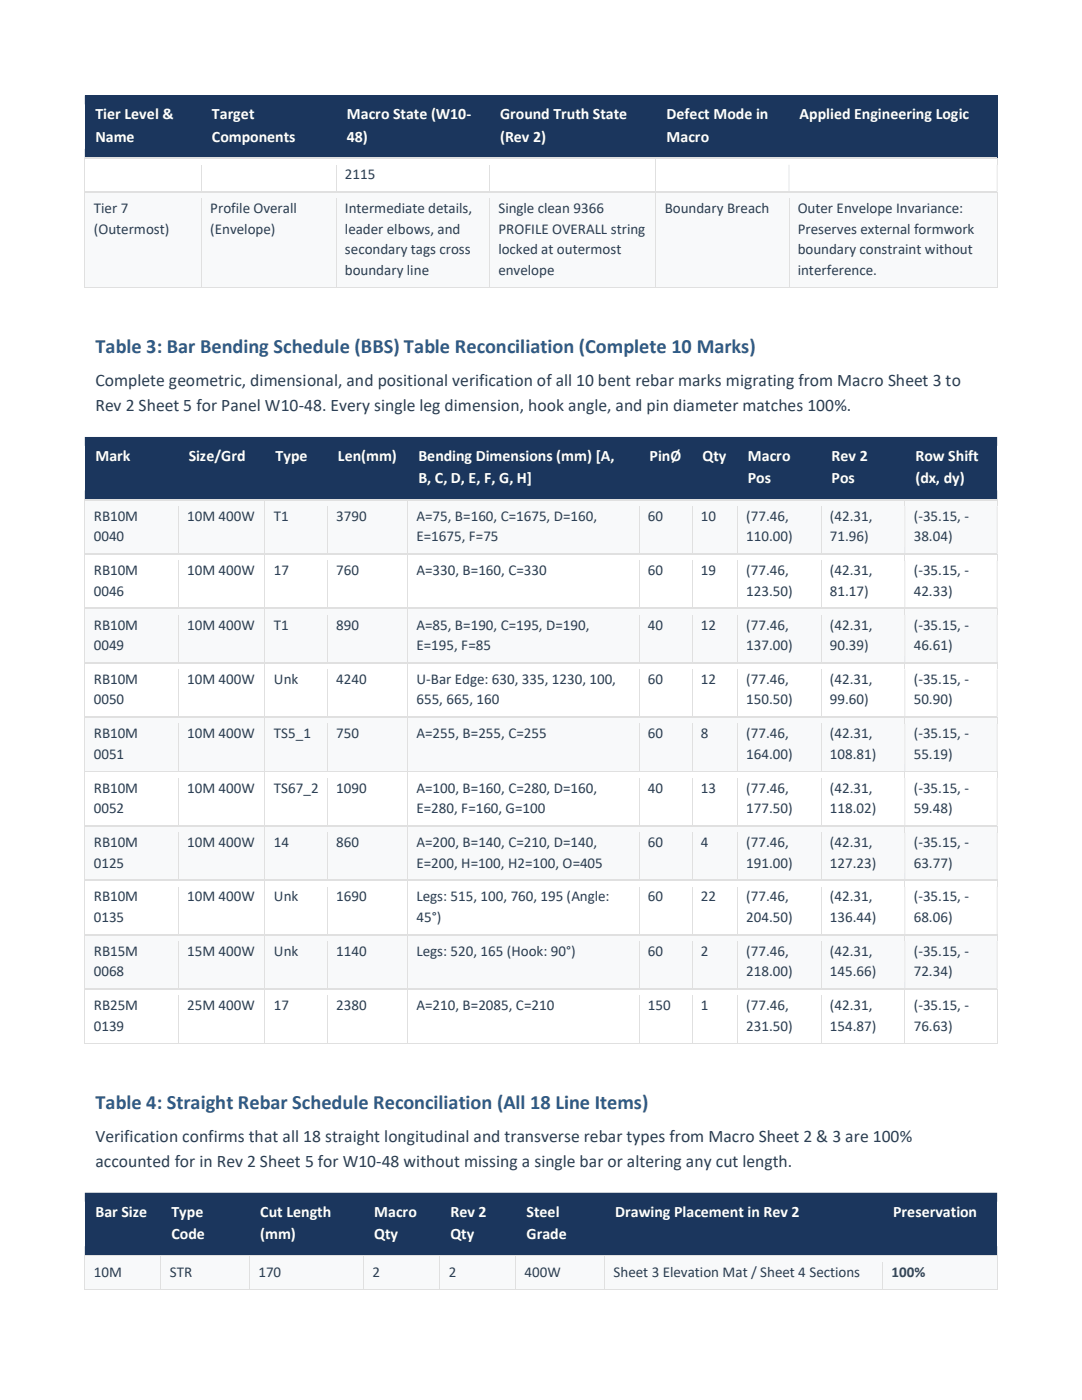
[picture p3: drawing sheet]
<svg xmlns="http://www.w3.org/2000/svg" width="216mm" height="279mm" viewBox="0 0 216 279" stroke-linecap="round" stroke-linejoin="round" font-family="sans-serif">
<defs><g id="words">
<g font-size="4.1" fill="#2e5b88">
<text x="19" y="70.5">Table 3: Bar Bending Schedule (BBS) Table Reconciliation (Complete 10 Marks)</text>
<text x="19" y="221.4">Table 4: Straight Rebar Schedule Reconciliation (All 18 Line Items)</text>
</g>
<g font-size="3.5" fill="#2c3e50">
<text x="19" y="77.1">Complete geometric, dimensional, and positional verification of all 10 bent rebar marks migrating from Macro Sheet 3 to</text>
<text x="19" y="82">Rev 2 Sheet 5 for Panel W10-48. Every single leg dimension, hook angle, and pin diameter matches 100%.</text>
<text x="19" y="228">Verification confirms that all 18 straight longitudinal and transverse rebar types from Macro Sheet 2 &amp; 3 are 100%</text>
<text x="19" y="232.9">accounted for in Rev 2 Sheet 5 for W10-48 without missing a single bar or altering any cut length.</text>
</g>
<g font-size="3.2" fill="#fff">
<text x="19" y="23.8">Tier Level &amp;</text>
<text x="42.3" y="23.8">Target</text>
<text x="69.2" y="23.8">Macro State (W10-</text>
<text x="99.8" y="23.8">Ground Truth State</text>
<text x="133" y="23.8">Defect Mode in</text>
<text x="159.6" y="23.8">Applied Engineering Logic</text>
<text x="19" y="28.3">Name</text>
<text x="42.3" y="28.3">Components</text>
<text x="69.2" y="28.3">48)</text>
<text x="99.8" y="28.3">(Rev 2)</text>
<text x="133" y="28.3">Macro</text>
<text x="19" y="91.9">Mark</text>
<text x="37.7" y="91.9">Size/Grd</text>
<text x="55" y="91.9">Type</text>
<text x="67.4" y="91.9">Len(mm)</text>
<text x="83.5" y="91.9">Bending Dimensions (mm) [A,</text>
<text x="129.6" y="91.9">PinØ</text>
<text x="140.2" y="91.9">Qty</text>
<text x="149.2" y="91.9">Macro</text>
<text x="165.9" y="91.9">Rev 2</text>
<text x="182.7" y="91.9">Row Shift</text>
<text x="83.5" y="96.4">B, C, D, E, F, G, H]</text>
<text x="149.2" y="96.4">Pos</text>
<text x="165.9" y="96.4">Pos</text>
<text x="182.7" y="96.4">(dx, dy)</text>
<text x="19" y="242.8">Bar Size</text>
<text x="34.2" y="242.8">Type</text>
<text x="51.9" y="242.8">Cut Length</text>
<text x="74.7" y="242.8">Macro</text>
<text x="89.9" y="242.8">Rev 2</text>
<text x="105.1" y="242.8">Steel</text>
<text x="122.8" y="242.8">Drawing Placement in Rev 2</text>
<text x="178.2" y="242.8">Preservation</text>
<text x="34.2" y="247.3">Code</text>
<text x="51.9" y="247.3">(mm)</text>
<text x="74.7" y="247.3">Qty</text>
<text x="89.9" y="247.3">Qty</text>
<text x="105.1" y="247.3">Grade</text>
</g>
<g font-size="3" fill="#2c3e50">
<text x="68.8" y="35.8">2115</text>
<text x="18.7" y="42.5">Tier 7</text>
<text x="18.7" y="46.7">(Outermost)</text>
<text x="42" y="42.5">Profile Overall</text>
<text x="42" y="46.7">(Envelope)</text>
<text x="68.8" y="42.5">Intermediate details,</text>
<text x="68.8" y="46.7">leader elbows, and</text>
<text x="99.4" y="42.5">Single clean 9366</text>
<text x="99.4" y="46.7">PROFILE OVERALL string</text>
<text x="132.6" y="42.5">Boundary Breach</text>
<text x="159.2" y="42.5">Outer Envelope Invariance:</text>
<text x="159.2" y="46.7">Preserves external formwork</text>
<text x="68.8" y="50.7">secondary tags cross</text>
<text x="99.4" y="50.7">locked at outermost</text>
<text x="159.2" y="50.7">boundary constraint without</text>
<text x="68.8" y="54.8">boundary line</text>
<text x="99.4" y="54.8">envelope</text>
<text x="159.2" y="54.8">interference.</text>
<text x="18.7" y="103.9">RB10M</text>
<text x="37.3" y="103.9">10M 400W</text>
<text x="54.7" y="103.9">T1</text>
<text x="67.1" y="103.9">3790</text>
<text x="83.1" y="103.9">A=75, B=160, C=1675, D=160,</text>
<text x="129.3" y="103.9">60</text>
<text x="139.9" y="103.9">10</text>
<text x="148.9" y="103.9">(77.46,</text>
<text x="165.6" y="103.9">(42.31,</text>
<text x="182.3" y="103.9">(-35.15, -</text>
<text x="18.7" y="108">0040</text>
<text x="83.1" y="108">E=1675, F=75</text>
<text x="148.9" y="108">110.00)</text>
<text x="165.6" y="108">71.96)</text>
<text x="182.3" y="108">38.04)</text>
<text x="18.7" y="114.8">RB10M</text>
<text x="18.7" y="118.9">0046</text>
<text x="37.3" y="114.8">10M 400W</text>
<text x="54.7" y="114.8">17</text>
<text x="67.1" y="114.8">760</text>
<text x="83.1" y="114.8">A=330, B=160, C=330</text>
<text x="129.3" y="114.8">60</text>
<text x="139.9" y="114.8">19</text>
<text x="148.9" y="114.8">(77.46,</text>
<text x="148.9" y="118.9">123.50)</text>
<text x="165.6" y="114.8">(42.31,</text>
<text x="165.6" y="118.9">81.17)</text>
<text x="182.3" y="114.8">(-35.15, -</text>
<text x="182.3" y="118.9">42.33)</text>
<text x="18.7" y="125.6">RB10M</text>
<text x="37.3" y="125.6">10M 400W</text>
<text x="54.7" y="125.6">T1</text>
<text x="67.1" y="125.6">890</text>
<text x="83.1" y="125.6">A=85, B=190, C=195, D=190,</text>
<text x="129.3" y="125.6">40</text>
<text x="139.9" y="125.6">12</text>
<text x="148.9" y="125.6">(77.46,</text>
<text x="165.6" y="125.6">(42.31,</text>
<text x="182.3" y="125.6">(-35.15, -</text>
<text x="18.7" y="129.8">0049</text>
<text x="83.1" y="129.8">E=195, F=85</text>
<text x="148.9" y="129.8">137.00)</text>
<text x="165.6" y="129.8">90.39)</text>
<text x="182.3" y="129.8">46.61)</text>
<text x="18.7" y="136.5">RB10M</text>
<text x="37.3" y="136.5">10M 400W</text>
<text x="54.7" y="136.5">Unk</text>
<text x="67.1" y="136.5">4240</text>
<text x="83.1" y="136.5">U-Bar Edge: 630, 335, 1230, 100,</text>
<text x="129.3" y="136.5">60</text>
<text x="139.9" y="136.5">12</text>
<text x="148.9" y="136.5">(77.46,</text>
<text x="165.6" y="136.5">(42.31,</text>
<text x="182.3" y="136.5">(-35.15, -</text>
<text x="18.7" y="140.6">0050</text>
<text x="83.1" y="140.6">655, 665, 160</text>
<text x="148.9" y="140.6">150.50)</text>
<text x="165.6" y="140.6">99.60)</text>
<text x="182.3" y="140.6">50.90)</text>
<text x="18.7" y="147.3">RB10M</text>
<text x="37.3" y="147.3">10M 400W</text>
<text x="54.7" y="147.3">TS5_1</text>
<text x="67.1" y="147.3">750</text>
<text x="83.1" y="147.3">A=255, B=255, C=255</text>
<text x="129.3" y="147.3">60</text>
<text x="139.9" y="147.3">8</text>
<text x="148.9" y="147.3">(77.46,</text>
<text x="165.6" y="147.3">(42.31,</text>
<text x="182.3" y="147.3">(-35.15, -</text>
<text x="18.7" y="151.4">0051</text>
<text x="148.9" y="151.4">164.00)</text>
<text x="165.6" y="151.4">108.81)</text>
<text x="182.3" y="151.4">55.19)</text>
<text x="18.7" y="158.2">RB10M</text>
<text x="37.3" y="158.2">10M 400W</text>
<text x="54.7" y="158.2">TS67_2</text>
<text x="67.1" y="158.2">1090</text>
<text x="83.1" y="158.2">A=100, B=160, C=280, D=160,</text>
<text x="129.3" y="158.2">40</text>
<text x="139.9" y="158.2">13</text>
<text x="148.9" y="158.2">(77.46,</text>
<text x="165.6" y="158.2">(42.31,</text>
<text x="182.3" y="158.2">(-35.15, -</text>
<text x="18.7" y="162.3">0052</text>
<text x="83.1" y="162.3">E=280, F=160, G=100</text>
<text x="148.9" y="162.3">177.50)</text>
<text x="165.6" y="162.3">118.02)</text>
<text x="182.3" y="162.3">59.48)</text>
<text x="18.7" y="169">RB10M</text>
<text x="18.7" y="173.1">0125</text>
<text x="37.3" y="169">10M 400W</text>
<text x="54.7" y="169">14</text>
<text x="67.1" y="169">860</text>
<text x="83.1" y="169">A=200, B=140, C=210, D=140,</text>
<text x="83.1" y="173.1">E=200, H=100, H2=100, O=405</text>
<text x="129.3" y="169">60</text>
<text x="139.9" y="169">4</text>
<text x="148.9" y="169">(77.46,</text>
<text x="148.9" y="173.1">191.00)</text>
<text x="165.6" y="169">(42.31,</text>
<text x="165.6" y="173.1">127.23)</text>
<text x="182.3" y="169">(-35.15, -</text>
<text x="182.3" y="173.1">63.77)</text>
<text x="18.7" y="179.9">RB10M</text>
<text x="37.3" y="179.9">10M 400W</text>
<text x="54.7" y="179.9">Unk</text>
<text x="67.1" y="179.9">1690</text>
<text x="83.1" y="179.9">Legs: 515, 100, 760, 195 (Angle:</text>
<text x="129.3" y="179.9">60</text>
<text x="139.9" y="179.9">22</text>
<text x="148.9" y="179.9">(77.46,</text>
<text x="165.6" y="179.9">(42.31,</text>
<text x="182.3" y="179.9">(-35.15, -</text>
<text x="18.7" y="184">0135</text>
<text x="83.1" y="184">45°)</text>
<text x="148.9" y="184">204.50)</text>
<text x="165.6" y="184">136.44)</text>
<text x="182.3" y="184">68.06)</text>
<text x="18.7" y="190.8">RB15M</text>
<text x="37.3" y="190.8">15M 400W</text>
<text x="54.7" y="190.8">Unk</text>
<text x="67.1" y="190.8">1140</text>
<text x="83.1" y="190.8">Legs: 520, 165 (Hook: 90°)</text>
<text x="129.3" y="190.8">60</text>
<text x="139.9" y="190.8">2</text>
<text x="148.9" y="190.8">(77.46,</text>
<text x="165.6" y="190.8">(42.31,</text>
<text x="182.3" y="190.8">(-35.15, -</text>
<text x="18.7" y="194.9">0068</text>
<text x="148.9" y="194.9">218.00)</text>
<text x="165.6" y="194.9">145.66)</text>
<text x="182.3" y="194.9">72.34)</text>
<text x="18.7" y="201.6">RB25M</text>
<text x="37.3" y="201.6">25M 400W</text>
<text x="54.7" y="201.6">17</text>
<text x="67.1" y="201.6">2380</text>
<text x="83.1" y="201.6">A=210, B=2085, C=210</text>
<text x="129.3" y="201.6">150</text>
<text x="139.9" y="201.6">1</text>
<text x="148.9" y="201.6">(77.46,</text>
<text x="165.6" y="201.6">(42.31,</text>
<text x="182.3" y="201.6">(-35.15, -</text>
<text x="18.7" y="205.7">0139</text>
<text x="148.9" y="205.7">231.50)</text>
<text x="165.6" y="205.7">154.87)</text>
<text x="182.3" y="205.7">76.63)</text>
<text x="18.7" y="254.8">10M</text>
<text x="33.9" y="254.8">STR</text>
<text x="51.6" y="254.8">170</text>
<text x="74.3" y="254.8">2</text>
<text x="89.5" y="254.8">2</text>
<text x="104.7" y="254.8">400W</text>
<text x="122.4" y="254.8">Sheet 3 Elevation Mat / Sheet 4 Sections</text>
</g>
<text font-size="3" fill="#1e7e34" x="177.9" y="254.8">100%</text>
</g></defs>
<g fill="#1b365d">
<path d="M16.9 19h23.3v12.5h-23.3z"/>
<path d="M19 20.8h19.1v4.5h-19.1z"/>
<path d="M19 25.3h19.1v4.4h-19.1z"/>
<path d="M40.2 19h26.9v12.5h-26.9z"/>
<path d="M42.3 20.8h22.7v4.5h-22.7z"/>
<path d="M42.3 25.3h22.7v4.4h-22.7z"/>
<path d="M67.1 19h30.6v12.5h-30.6z"/>
<path d="M69.2 20.8h26.3v4.5h-26.3z"/>
<path d="M69.2 25.3h26.3v4.4h-26.3z"/>
<path d="M97.7 19h33.2v12.5h-33.2z"/>
<path d="M99.8 20.8h29v4.5h-29z"/>
<path d="M99.8 25.3h29v4.4h-29z"/>
<path d="M130.9 19h26.5v12.5h-26.5z"/>
<path d="M133 20.8h22.3v4.5h-22.3z"/>
<path d="M133 25.3h22.3v4.4h-22.3z"/>
<path d="M157.4 19h41.6v12.5h-41.6z"/>
<path d="M159.6 20.8h37.2v4.5h-37.2z"/>
</g>
<path d="M16.9 19h182.1v1.8h-182.1zM16.9 29.7h182.1v1.8h-182.1z" fill-rule="evenodd" fill="#1b365d"/>
<g fill="#fff">
<path d="M17 31.7h23.1v6.5h-23.1zM40.3 31.7h26.7v6.5h-26.7zM67.2 31.7h30.4v6.5h-30.4z" fill-rule="evenodd"/>
<path d="M97.7 31.7h33.1v6.5h-33.1zM131 31.7h26.4v6.5h-26.4zM157.5 31.7h41.4v6.5h-41.4z" fill-rule="evenodd"/>
</g>
<path d="M68.8 32.9h27.1v4.1h-27.1z" fill="#fff"/>
<path d="M16.8 31.5h.2v1.4h-.2z" fill-rule="evenodd" fill="#e0e0e0"/>
<g fill="#fff">
<path d="M17 31.5h.2v1.4h-.2z" fill-rule="evenodd"/>
<path d="M17.2 31.5h22.9v1.4h-22.9z" fill-rule="evenodd"/>
</g>
<path d="M40.1 31.5h.2v1.4h-.2z" fill-rule="evenodd" fill="#e0e0e0"/>
<g fill="#fff">
<path d="M40.3 31.5h.1v1.4h-.1z" fill-rule="evenodd"/>
<path d="M40.4 31.5h26.6v1.4h-26.6z" fill-rule="evenodd"/>
</g>
<path d="M67 31.5h.2v1.4h-.2z" fill-rule="evenodd" fill="#e0e0e0"/>
<g fill="#fff">
<path d="M67.2 31.5h.2v1.4h-.2z" fill-rule="evenodd"/>
<path d="M67.4 31.5h30.2v1.4h-30.2z" fill-rule="evenodd"/>
</g>
<path d="M97.6 31.5h.1v1.4h-.1z" fill-rule="evenodd" fill="#e0e0e0"/>
<g fill="#fff">
<path d="M97.7 31.5h.2v1.4h-.2z" fill-rule="evenodd"/>
<path d="M97.9 31.5h32.9v1.4h-32.9z" fill-rule="evenodd"/>
</g>
<path d="M130.8 31.5h.2v1.4h-.2z" fill-rule="evenodd" fill="#e0e0e0"/>
<g fill="#fff">
<path d="M131 31.5h.1v1.4h-.1z" fill-rule="evenodd"/>
<path d="M131.1 31.5h26.3v1.4h-26.3z" fill-rule="evenodd"/>
</g>
<path d="M157.4 31.5h.1v1.4h-.1z" fill-rule="evenodd" fill="#e0e0e0"/>
<g fill="#fff">
<path d="M157.5 31.5h.2v1.4h-.2z" fill-rule="evenodd"/>
<path d="M157.7 31.5h41.2v1.4h-41.2z" fill-rule="evenodd"/>
</g>
<path d="M198.9 31.5h.2v1.4h-.2z" fill-rule="evenodd" fill="#e0e0e0"/>
<path d="M16.9 37h23.3v1.2h-23.3z" fill="#fff"/>
<path d="M16.9 32.9v5.3" fill="none" stroke="#e0e0e0" stroke-width=".2"/>
<path d="M40.2 37h26.9v1.2h-26.9z" fill="#fff"/>
<path d="M40.2 32.9v5.3" fill="none" stroke="#e0e0e0" stroke-width=".2"/>
<path d="M67.1 37h30.6v1.2h-30.6z" fill="#fff"/>
<path d="M67.1 32.9v5.3" fill="none" stroke="#e0e0e0" stroke-width=".2"/>
<path d="M97.7 37h33.2v1.2h-33.2z" fill="#fff"/>
<path d="M97.7 32.9v5.3" fill="none" stroke="#e0e0e0" stroke-width=".2"/>
<path d="M130.9 37h26.5v1.2h-26.5z" fill="#fff"/>
<path d="M130.9 32.9v5.3" fill="none" stroke="#e0e0e0" stroke-width=".2"/>
<path d="M157.4 37h41.6v1.2h-41.6z" fill="#fff"/>
<path d="M157.4 32.9h.1v5.3h-.1zM198.9 32.9h.2v5.3h-.2z" fill-rule="evenodd" fill="#e0e0e0"/>
<g fill="#f8f9fa">
<path d="M17 38.4h23.1v18.9h-23.1z"/>
<path d="M18.7 39.7h19.7v4.1h-19.7z"/>
<path d="M18.7 43.8h19.7v4h-19.7z"/>
<path d="M40.3 38.4h26.7v18.9h-26.7z"/>
<path d="M42 39.7h23.3v4.1h-23.3z"/>
<path d="M42 43.8h23.3v4h-23.3z"/>
<path d="M67.2 38.4h30.4v18.9h-30.4z"/>
<path d="M68.8 39.7h27.1v4.1h-27.1z"/>
<path d="M68.8 43.8h27.1v4h-27.1z"/>
<path d="M68.8 47.8h27.1v4.1h-27.1z"/>
<path d="M68.8 51.9h27.1v4.1h-27.1z"/>
<path d="M97.7 38.4h33.1v18.9h-33.1z"/>
<path d="M99.4 39.7h29.7v4.1h-29.7z"/>
<path d="M99.4 43.8h29.7v4h-29.7z"/>
<path d="M99.4 47.8h29.7v4.1h-29.7z"/>
<path d="M99.4 51.9h29.7v4.1h-29.7z"/>
<path d="M131 38.4h26.4v18.9h-26.4z"/>
<path d="M132.6 39.7h23.1v4.1h-23.1z"/>
<path d="M157.5 38.4h41.4v18.9h-41.4z"/>
<path d="M159.2 39.7h38v4.1h-38z"/>
<path d="M159.2 43.8h38v4h-38z"/>
<path d="M159.2 47.8h38v4.1h-38z"/>
<path d="M159.2 51.9h38v4.1h-38z"/>
</g>
<path d="M16.8 38.2h.2v1.4h-.2z" fill="#e0e0e0"/>
<path d="M17 38.2h23.1v1.4h-23.1z" fill-rule="evenodd" fill="#fff"/>
<path d="M40.1 38.2h.2v1.4h-.2z" fill="#e0e0e0"/>
<path d="M40.3 38.2h26.7v1.4h-26.7z" fill-rule="evenodd" fill="#fff"/>
<path d="M67 38.2h.2v1.4h-.2z" fill="#e0e0e0"/>
<path d="M67.2 38.2h30.4v1.4h-30.4z" fill-rule="evenodd" fill="#fff"/>
<path d="M97.6 38.2h.1v1.4h-.1z" fill="#e0e0e0"/>
<path d="M97.7 38.2h33.1v1.4h-33.1z" fill-rule="evenodd" fill="#fff"/>
<path d="M130.8 38.2h.2v1.4h-.2z" fill="#e0e0e0"/>
<path d="M131 38.2h26.4v1.4h-26.4z" fill-rule="evenodd" fill="#fff"/>
<path d="M157.4 38.2h.1v1.4h-.1z" fill="#e0e0e0"/>
<path d="M157.5 38.2h41.4v1.4h-41.4z" fill-rule="evenodd" fill="#fff"/>
<path d="M198.9 38.2h.2v1.4h-.2z" fill="#e0e0e0"/>
<path d="M16.9 56.1h23.3v1.2h-23.3z" fill="#f8f9fa"/>
<path d="M16.9 39.6v17.9M16.8 57.4h23.3" fill="none" stroke="#e0e0e0" stroke-width=".2"/>
<path d="M40.2 56.1h26.9v1.2h-26.9z" fill="#f8f9fa"/>
<path d="M40.2 39.6v17.9M40.3 57.4h26.7" fill="none" stroke="#e0e0e0" stroke-width=".2"/>
<path d="M67.1 56.1h30.6v1.2h-30.6z" fill="#f8f9fa"/>
<path d="M67.1 39.6v17.9M67.2 57.4h30.4" fill="none" stroke="#e0e0e0" stroke-width=".2"/>
<path d="M97.7 56.1h33.2v1.2h-33.2z" fill="#f8f9fa"/>
<path d="M97.7 39.6v17.9M97.7 57.4h33.1" fill="none" stroke="#e0e0e0" stroke-width=".2"/>
<path d="M130.9 56.1h26.5v1.2h-26.5z" fill="#f8f9fa"/>
<path d="M130.9 39.6v17.9M131 57.4h26.4" fill="none" stroke="#e0e0e0" stroke-width=".2"/>
<path d="M157.4 56.1h41.6v1.2h-41.6z" fill="#f8f9fa"/>
<path d="M157.4 39.6v17.9M199 39.6v17.9M157.5 57.4h41.4" fill="none" stroke="#e0e0e0" stroke-width=".2"/>
<path d="M198.9 57.3h.2v.2h-.2z" fill="#e0e0e0"/>
<g fill="#1b365d">
<path d="M16.9 87.2h18.7v12.5h-18.7z"/>
<path d="M19 88.9h14.4v4.5h-14.4z"/>
<path d="M35.6 87.2h17.3v12.5h-17.3z"/>
<path d="M37.7 88.9h13.1v4.5h-13.1z"/>
<path d="M52.9 87.2h12.4v12.5h-12.4z"/>
<path d="M55 88.9h8.2v4.5h-8.2z"/>
<path d="M65.3 87.2h16.1v12.5h-16.1z"/>
<path d="M67.4 88.9h11.8v4.5h-11.8z"/>
<path d="M81.4 87.2h46.1v12.5h-46.1z"/>
<path d="M83.5 88.9h41.9v4.5h-41.9z"/>
<path d="M83.5 93.4h41.9v4.5h-41.9z"/>
<path d="M127.5 87.2h10.6v12.5h-10.6z"/>
<path d="M129.6 88.9h6.4v4.5h-6.4z"/>
<path d="M138.1 87.2h9v12.5h-9z"/>
<path d="M140.2 88.9h4.8v4.5h-4.8z"/>
<path d="M147.1 87.2h16.7v12.5h-16.7z"/>
<path d="M149.2 88.9h12.5v4.5h-12.5z"/>
<path d="M149.2 93.4h12.5v4.5h-12.5z"/>
<path d="M163.8 87.2h16.8v12.5h-16.8z"/>
<path d="M165.9 88.9h12.5v4.5h-12.5z"/>
<path d="M165.9 93.4h12.5v4.5h-12.5z"/>
<path d="M180.6 87.2h18.4v12.5h-18.4z"/>
<path d="M182.7 88.9h14.1v4.5h-14.1z"/>
<path d="M182.7 93.4h14.1v4.5h-14.1z"/>
</g>
<path d="M16.9 87.2h182.1v1.8h-182.1zM16.9 97.9h182.1v1.8h-182.1z" fill-rule="evenodd" fill="#1b365d"/>
<g fill="#f8f9fa">
<path d="M17 99.8h18.5v10.7h-18.5z"/>
<path d="M18.7 101h15.1v4.2h-15.1z"/>
<path d="M18.7 105.2h15.1v4.1h-15.1z"/>
<path d="M35.6 99.8h17.2v10.7h-17.2z"/>
<path d="M37.3 101h13.8v4.2h-13.8z"/>
<path d="M53 99.8h12.2v10.7h-12.2z"/>
<path d="M54.7 101h8.8v4.2h-8.8z"/>
<path d="M65.4 99.8h15.9v10.7h-15.9z"/>
<path d="M67.1 101h12.5v4.2h-12.5z"/>
<path d="M81.4 99.8h46v10.7h-46z"/>
<path d="M83.1 101h42.6v4.2h-42.6z"/>
<path d="M83.1 105.2h42.6v4.1h-42.6z"/>
<path d="M127.6 99.8h10.4v10.7h-10.4z"/>
<path d="M129.3 101h7v4.2h-7z"/>
<path d="M138.2 99.8h8.8v10.7h-8.8z"/>
<path d="M139.9 101h5.5v4.2h-5.5z"/>
<path d="M147.2 99.8h16.5v10.7h-16.5z"/>
<path d="M148.9 101h13.2v4.2h-13.2z"/>
<path d="M148.9 105.2h13.2v4.1h-13.2z"/>
<path d="M163.9 99.8h16.6v10.7h-16.6z"/>
<path d="M165.6 101h13.2v4.2h-13.2z"/>
<path d="M165.6 105.2h13.2v4.1h-13.2z"/>
<path d="M180.7 99.8h18.2v10.7h-18.2z"/>
<path d="M182.3 101h14.9v4.2h-14.9z"/>
<path d="M182.3 105.2h14.9v4.1h-14.9z"/>
</g>
<path d="M16.8 99.7h.2v1.3h-.2z" fill-rule="evenodd" fill="#e0e0e0"/>
<g fill="#fff">
<path d="M17 99.7h.2v1.3h-.2z" fill-rule="evenodd"/>
<path d="M17.2 99.7h18.3v1.3h-18.3z" fill-rule="evenodd"/>
</g>
<path d="M35.5 99.7h.1v1.3h-.1z" fill-rule="evenodd" fill="#e0e0e0"/>
<g fill="#fff">
<path d="M35.6 99.7h.2v1.3h-.2z" fill-rule="evenodd"/>
<path d="M35.8 99.7h17v1.3h-17z" fill-rule="evenodd"/>
</g>
<path d="M52.8 99.7h.2v1.3h-.2z" fill-rule="evenodd" fill="#e0e0e0"/>
<g fill="#fff">
<path d="M53 99.7h.1v1.3h-.1z" fill-rule="evenodd"/>
<path d="M53.1 99.7h12.1v1.3h-12.1z" fill-rule="evenodd"/>
</g>
<path d="M65.2 99.7h.2v1.3h-.2z" fill-rule="evenodd" fill="#e0e0e0"/>
<g fill="#fff">
<path d="M65.4 99.7h.2v1.3h-.2z" fill-rule="evenodd"/>
<path d="M65.6 99.7h15.7v1.3h-15.7z" fill-rule="evenodd"/>
</g>
<path d="M81.3 99.7h.1v1.3h-.1z" fill-rule="evenodd" fill="#e0e0e0"/>
<g fill="#fff">
<path d="M81.4 99.7h.2v1.3h-.2z" fill-rule="evenodd"/>
<path d="M81.6 99.7h45.8v1.3h-45.8z" fill-rule="evenodd"/>
</g>
<path d="M127.4 99.7h.2v1.3h-.2z" fill-rule="evenodd" fill="#e0e0e0"/>
<g fill="#fff">
<path d="M127.6 99.7h.2v1.3h-.2z" fill-rule="evenodd"/>
<path d="M127.8 99.7h10.2v1.3h-10.2z" fill-rule="evenodd"/>
</g>
<path d="M138 99.7h.2v1.3h-.2z" fill-rule="evenodd" fill="#e0e0e0"/>
<g fill="#fff">
<path d="M138.2 99.7h.1v1.3h-.1z" fill-rule="evenodd"/>
<path d="M138.3 99.7h8.7v1.3h-8.7z" fill-rule="evenodd"/>
</g>
<path d="M147 99.7h.2v1.3h-.2z" fill-rule="evenodd" fill="#e0e0e0"/>
<g fill="#fff">
<path d="M147.2 99.7h.2v1.3h-.2z" fill-rule="evenodd"/>
<path d="M147.4 99.7h16.3v1.3h-16.3z" fill-rule="evenodd"/>
</g>
<path d="M163.7 99.7h.2v1.3h-.2z" fill-rule="evenodd" fill="#e0e0e0"/>
<g fill="#fff">
<path d="M163.9 99.7h.2v1.3h-.2z" fill-rule="evenodd"/>
<path d="M164.1 99.7h16.4v1.3h-16.4z" fill-rule="evenodd"/>
</g>
<path d="M180.5 99.7h.1v1.3h-.1z" fill-rule="evenodd" fill="#e0e0e0"/>
<g fill="#fff">
<path d="M180.6 99.7h.2v1.3h-.2z" fill-rule="evenodd"/>
<path d="M180.8 99.7h18.1v1.3h-18.1z" fill-rule="evenodd"/>
</g>
<path d="M198.9 99.7h.2v1.3h-.2z" fill-rule="evenodd" fill="#e0e0e0"/>
<path d="M16.9 109.3h18.7v1.2h-18.7z" fill="#f8f9fa"/>
<path d="M16.9 101v9.5" fill="none" stroke="#e0e0e0" stroke-width=".2"/>
<path d="M35.6 109.3h17.3v1.2h-17.3z" fill="#f8f9fa"/>
<path d="M35.6 101v9.5" fill="none" stroke="#e0e0e0" stroke-width=".2"/>
<path d="M52.9 109.3h12.4v1.2h-12.4z" fill="#f8f9fa"/>
<path d="M52.9 101v9.5" fill="none" stroke="#e0e0e0" stroke-width=".2"/>
<path d="M65.3 109.3h16.1v1.2h-16.1z" fill="#f8f9fa"/>
<path d="M65.3 101v9.5" fill="none" stroke="#e0e0e0" stroke-width=".2"/>
<path d="M81.4 109.3h46.1v1.2h-46.1z" fill="#f8f9fa"/>
<path d="M81.4 101v9.5" fill="none" stroke="#e0e0e0" stroke-width=".2"/>
<path d="M127.5 109.3h10.6v1.2h-10.6z" fill="#f8f9fa"/>
<path d="M127.5 101v9.5" fill="none" stroke="#e0e0e0" stroke-width=".2"/>
<path d="M138.1 109.3h9v1.2h-9z" fill="#f8f9fa"/>
<path d="M138.1 101v9.5" fill="none" stroke="#e0e0e0" stroke-width=".2"/>
<path d="M147.1 109.3h16.7v1.2h-16.7z" fill="#f8f9fa"/>
<path d="M147.1 101v9.5" fill="none" stroke="#e0e0e0" stroke-width=".2"/>
<path d="M163.8 109.3h16.8v1.2h-16.8z" fill="#f8f9fa"/>
<path d="M163.8 101v9.5" fill="none" stroke="#e0e0e0" stroke-width=".2"/>
<path d="M180.6 109.3h18.4v1.2h-18.4z" fill="#f8f9fa"/>
<path d="M180.5 101h.1v9.5h-.1zM198.9 101h.2v9.5h-.2z" fill-rule="evenodd" fill="#e0e0e0"/>
<g fill="#fff">
<path d="M17 110.7h18.5v10.6h-18.5z"/>
<path d="M18.7 111.9h15.1v4.1h-15.1z"/>
<path d="M18.7 116h15.1v4.1h-15.1z"/>
<path d="M35.6 110.7h17.2v10.6h-17.2z"/>
<path d="M37.3 111.9h13.8v4.1h-13.8z"/>
<path d="M53 110.7h12.2v10.6h-12.2z"/>
<path d="M54.7 111.9h8.8v4.1h-8.8z"/>
<path d="M65.4 110.7h15.9v10.6h-15.9z"/>
<path d="M67.1 111.9h12.5v4.1h-12.5z"/>
<path d="M81.4 110.7h46v10.6h-46z"/>
<path d="M83.1 111.9h42.6v4.1h-42.6z"/>
<path d="M127.6 110.7h10.4v10.6h-10.4z"/>
<path d="M129.3 111.9h7v4.1h-7z"/>
<path d="M138.2 110.7h8.8v10.6h-8.8z"/>
<path d="M139.9 111.9h5.5v4.1h-5.5z"/>
<path d="M147.2 110.7h16.5v10.6h-16.5z"/>
<path d="M148.9 111.9h13.2v4.1h-13.2z"/>
<path d="M148.9 116h13.2v4.1h-13.2z"/>
<path d="M163.9 110.7h16.6v10.6h-16.6z"/>
<path d="M165.6 111.9h13.2v4.1h-13.2z"/>
<path d="M165.6 116h13.2v4.1h-13.2z"/>
<path d="M180.7 110.7h18.2v10.6h-18.2z"/>
<path d="M182.3 111.9h14.9v4.1h-14.9z"/>
<path d="M182.3 116h14.9v4.1h-14.9z"/>
</g>
<path d="M16.8 110.5h.2v1.4h-.2z" fill="#e0e0e0"/>
<path d="M17 110.5h18.5v1.4h-18.5z" fill-rule="evenodd" fill="#fff"/>
<path d="M35.5 110.5h.1v1.4h-.1z" fill="#e0e0e0"/>
<path d="M35.6 110.5h17.2v1.4h-17.2z" fill-rule="evenodd" fill="#fff"/>
<path d="M52.8 110.5h.2v1.4h-.2z" fill="#e0e0e0"/>
<path d="M53 110.5h12.2v1.4h-12.2z" fill-rule="evenodd" fill="#fff"/>
<path d="M65.2 110.5h.2v1.4h-.2z" fill="#e0e0e0"/>
<path d="M65.4 110.5h15.9v1.4h-15.9z" fill-rule="evenodd" fill="#fff"/>
<path d="M81.3 110.5h.1v1.4h-.1z" fill="#e0e0e0"/>
<path d="M81.4 110.5h46v1.4h-46z" fill-rule="evenodd" fill="#fff"/>
<path d="M127.4 110.5h.2v1.4h-.2z" fill="#e0e0e0"/>
<path d="M127.6 110.5h10.4v1.4h-10.4z" fill-rule="evenodd" fill="#fff"/>
<path d="M138 110.5h.2v1.4h-.2z" fill="#e0e0e0"/>
<path d="M138.2 110.5h8.8v1.4h-8.8z" fill-rule="evenodd" fill="#fff"/>
<path d="M147 110.5h.2v1.4h-.2z" fill="#e0e0e0"/>
<path d="M147.2 110.5h16.5v1.4h-16.5z" fill-rule="evenodd" fill="#fff"/>
<path d="M163.7 110.5h.2v1.4h-.2z" fill="#e0e0e0"/>
<path d="M163.9 110.5h16.6v1.4h-16.6z" fill-rule="evenodd" fill="#fff"/>
<path d="M180.5 110.5h.1v1.4h-.1z" fill="#e0e0e0"/>
<path d="M180.6 110.5h18.3v1.4h-18.3z" fill-rule="evenodd" fill="#fff"/>
<path d="M198.9 110.5h.2v1.4h-.2z" fill="#e0e0e0"/>
<path d="M16.9 120.1h18.7v1.2h-18.7z" fill="#fff"/>
<path d="M16.9 111.9v9.4" fill="none" stroke="#e0e0e0" stroke-width=".2"/>
<path d="M35.6 120.1h17.3v1.2h-17.3z" fill="#fff"/>
<path d="M35.6 111.9v9.4" fill="none" stroke="#e0e0e0" stroke-width=".2"/>
<path d="M52.9 120.1h12.4v1.2h-12.4z" fill="#fff"/>
<path d="M52.9 111.9v9.4" fill="none" stroke="#e0e0e0" stroke-width=".2"/>
<path d="M65.3 120.1h16.1v1.2h-16.1z" fill="#fff"/>
<path d="M65.3 111.9v9.4" fill="none" stroke="#e0e0e0" stroke-width=".2"/>
<path d="M81.4 120.1h46.1v1.2h-46.1z" fill="#fff"/>
<path d="M81.4 111.9v9.4" fill="none" stroke="#e0e0e0" stroke-width=".2"/>
<path d="M127.5 120.1h10.6v1.2h-10.6z" fill="#fff"/>
<path d="M127.5 111.9v9.4" fill="none" stroke="#e0e0e0" stroke-width=".2"/>
<path d="M138.1 120.1h9v1.2h-9z" fill="#fff"/>
<path d="M138.1 111.9v9.4" fill="none" stroke="#e0e0e0" stroke-width=".2"/>
<path d="M147.1 120.1h16.7v1.2h-16.7z" fill="#fff"/>
<path d="M147.1 111.9v9.4" fill="none" stroke="#e0e0e0" stroke-width=".2"/>
<path d="M163.8 120.1h16.8v1.2h-16.8z" fill="#fff"/>
<path d="M163.8 111.9v9.4" fill="none" stroke="#e0e0e0" stroke-width=".2"/>
<path d="M180.6 120.1h18.4v1.2h-18.4z" fill="#fff"/>
<path d="M180.5 111.9h.1v9.4h-.1zM198.9 111.9h.2v9.4h-.2z" fill-rule="evenodd" fill="#e0e0e0"/>
<g fill="#f8f9fa">
<path d="M17 121.5h18.5v10.7h-18.5z"/>
<path d="M18.7 122.8h15.1v4.1h-15.1z"/>
<path d="M18.7 126.9h15.1v4.1h-15.1z"/>
<path d="M35.6 121.5h17.2v10.7h-17.2z"/>
<path d="M37.3 122.8h13.8v4.1h-13.8z"/>
<path d="M53 121.5h12.2v10.7h-12.2z"/>
<path d="M54.7 122.8h8.8v4.1h-8.8z"/>
<path d="M65.4 121.5h15.9v10.7h-15.9z"/>
<path d="M67.1 122.8h12.5v4.1h-12.5z"/>
<path d="M81.4 121.5h46v10.7h-46z"/>
<path d="M83.1 122.8h42.6v4.1h-42.6z"/>
<path d="M83.1 126.9h42.6v4.1h-42.6z"/>
<path d="M127.6 121.5h10.4v10.7h-10.4z"/>
<path d="M129.3 122.8h7v4.1h-7z"/>
<path d="M138.2 121.5h8.8v10.7h-8.8z"/>
<path d="M139.9 122.8h5.5v4.1h-5.5z"/>
<path d="M147.2 121.5h16.5v10.7h-16.5z"/>
<path d="M148.9 122.8h13.2v4.1h-13.2z"/>
<path d="M148.9 126.9h13.2v4.1h-13.2z"/>
<path d="M163.9 121.5h16.6v10.7h-16.6z"/>
<path d="M165.6 122.8h13.2v4.1h-13.2z"/>
<path d="M165.6 126.9h13.2v4.1h-13.2z"/>
<path d="M180.7 121.5h18.2v10.7h-18.2z"/>
<path d="M182.3 122.8h14.9v4.1h-14.9z"/>
<path d="M182.3 126.9h14.9v4.1h-14.9z"/>
</g>
<path d="M16.8 121.3h.2v1.4h-.2z" fill="#e0e0e0"/>
<path d="M17 121.3h18.5v1.4h-18.5z" fill-rule="evenodd" fill="#fff"/>
<path d="M35.5 121.3h.1v1.4h-.1z" fill="#e0e0e0"/>
<path d="M35.6 121.3h17.2v1.4h-17.2z" fill-rule="evenodd" fill="#fff"/>
<path d="M52.8 121.3h.2v1.4h-.2z" fill="#e0e0e0"/>
<path d="M53 121.3h12.2v1.4h-12.2z" fill-rule="evenodd" fill="#fff"/>
<path d="M65.2 121.3h.2v1.4h-.2z" fill="#e0e0e0"/>
<path d="M65.4 121.3h15.9v1.4h-15.9z" fill-rule="evenodd" fill="#fff"/>
<path d="M81.3 121.3h.1v1.4h-.1z" fill="#e0e0e0"/>
<path d="M81.4 121.3h46v1.4h-46z" fill-rule="evenodd" fill="#fff"/>
<path d="M127.4 121.3h.2v1.4h-.2z" fill="#e0e0e0"/>
<path d="M127.6 121.3h10.4v1.4h-10.4z" fill-rule="evenodd" fill="#fff"/>
<path d="M138 121.3h.2v1.4h-.2z" fill="#e0e0e0"/>
<path d="M138.2 121.3h8.8v1.4h-8.8z" fill-rule="evenodd" fill="#fff"/>
<path d="M147 121.3h.2v1.4h-.2z" fill="#e0e0e0"/>
<path d="M147.2 121.3h16.5v1.4h-16.5z" fill-rule="evenodd" fill="#fff"/>
<path d="M163.7 121.3h.2v1.4h-.2z" fill="#e0e0e0"/>
<path d="M163.9 121.3h16.6v1.4h-16.6z" fill-rule="evenodd" fill="#fff"/>
<path d="M180.5 121.3h.1v1.4h-.1z" fill="#e0e0e0"/>
<path d="M180.6 121.3h18.3v1.4h-18.3z" fill-rule="evenodd" fill="#fff"/>
<path d="M198.9 121.3h.2v1.4h-.2z" fill="#e0e0e0"/>
<path d="M16.9 131h18.7v1.2h-18.7z" fill="#f8f9fa"/>
<path d="M16.9 122.7v9.5" fill="none" stroke="#e0e0e0" stroke-width=".2"/>
<path d="M35.6 131h17.3v1.2h-17.3z" fill="#f8f9fa"/>
<path d="M35.6 122.7v9.5" fill="none" stroke="#e0e0e0" stroke-width=".2"/>
<path d="M52.9 131h12.4v1.2h-12.4z" fill="#f8f9fa"/>
<path d="M52.9 122.7v9.5" fill="none" stroke="#e0e0e0" stroke-width=".2"/>
<path d="M65.3 131h16.1v1.2h-16.1z" fill="#f8f9fa"/>
<path d="M65.3 122.7v9.5" fill="none" stroke="#e0e0e0" stroke-width=".2"/>
<path d="M81.4 131h46.1v1.2h-46.1z" fill="#f8f9fa"/>
<path d="M81.4 122.7v9.5" fill="none" stroke="#e0e0e0" stroke-width=".2"/>
<path d="M127.5 131h10.6v1.2h-10.6z" fill="#f8f9fa"/>
<path d="M127.5 122.7v9.5" fill="none" stroke="#e0e0e0" stroke-width=".2"/>
<path d="M138.1 131h9v1.2h-9z" fill="#f8f9fa"/>
<path d="M138.1 122.7v9.5" fill="none" stroke="#e0e0e0" stroke-width=".2"/>
<path d="M147.1 131h16.7v1.2h-16.7z" fill="#f8f9fa"/>
<path d="M147.1 122.7v9.5" fill="none" stroke="#e0e0e0" stroke-width=".2"/>
<path d="M163.8 131h16.8v1.2h-16.8z" fill="#f8f9fa"/>
<path d="M163.8 122.7v9.5" fill="none" stroke="#e0e0e0" stroke-width=".2"/>
<path d="M180.6 131h18.4v1.2h-18.4z" fill="#f8f9fa"/>
<path d="M180.5 122.7h.1v9.5h-.1zM198.9 122.7h.2v9.5h-.2z" fill-rule="evenodd" fill="#e0e0e0"/>
<g fill="#fff">
<path d="M17 132.4h18.5v10.6h-18.5z"/>
<path d="M18.7 133.6h15.1v4.1h-15.1z"/>
<path d="M18.7 137.7h15.1v4.1h-15.1z"/>
<path d="M35.6 132.4h17.2v10.6h-17.2z"/>
<path d="M37.3 133.6h13.8v4.1h-13.8z"/>
<path d="M53 132.4h12.2v10.6h-12.2z"/>
<path d="M54.7 133.6h8.8v4.1h-8.8z"/>
<path d="M65.4 132.4h15.9v10.6h-15.9z"/>
<path d="M67.1 133.6h12.5v4.1h-12.5z"/>
<path d="M81.4 132.4h46v10.6h-46z"/>
<path d="M83.1 133.6h42.6v4.1h-42.6z"/>
<path d="M83.1 137.7h42.6v4.1h-42.6z"/>
<path d="M127.6 132.4h10.4v10.6h-10.4z"/>
<path d="M129.3 133.6h7v4.1h-7z"/>
<path d="M138.2 132.4h8.8v10.6h-8.8z"/>
<path d="M139.9 133.6h5.5v4.1h-5.5z"/>
<path d="M147.2 132.4h16.5v10.6h-16.5z"/>
<path d="M148.9 133.6h13.2v4.1h-13.2z"/>
<path d="M148.9 137.7h13.2v4.1h-13.2z"/>
<path d="M163.9 132.4h16.6v10.6h-16.6z"/>
<path d="M165.6 133.6h13.2v4.1h-13.2z"/>
<path d="M165.6 137.7h13.2v4.1h-13.2z"/>
<path d="M180.7 132.4h18.2v10.6h-18.2z"/>
<path d="M182.3 133.6h14.9v4.1h-14.9z"/>
<path d="M182.3 137.7h14.9v4.1h-14.9z"/>
</g>
<path d="M16.8 132.2h.2v1.4h-.2z" fill="#e0e0e0"/>
<path d="M17 132.2h18.5v1.4h-18.5z" fill-rule="evenodd" fill="#fff"/>
<path d="M35.5 132.2h.1v1.4h-.1z" fill="#e0e0e0"/>
<path d="M35.6 132.2h17.2v1.4h-17.2z" fill-rule="evenodd" fill="#fff"/>
<path d="M52.8 132.2h.2v1.4h-.2z" fill="#e0e0e0"/>
<path d="M53 132.2h12.2v1.4h-12.2z" fill-rule="evenodd" fill="#fff"/>
<path d="M65.2 132.2h.2v1.4h-.2z" fill="#e0e0e0"/>
<path d="M65.4 132.2h15.9v1.4h-15.9z" fill-rule="evenodd" fill="#fff"/>
<path d="M81.3 132.2h.1v1.4h-.1z" fill="#e0e0e0"/>
<path d="M81.4 132.2h46v1.4h-46z" fill-rule="evenodd" fill="#fff"/>
<path d="M127.4 132.2h.2v1.4h-.2z" fill="#e0e0e0"/>
<path d="M127.6 132.2h10.4v1.4h-10.4z" fill-rule="evenodd" fill="#fff"/>
<path d="M138 132.2h.2v1.4h-.2z" fill="#e0e0e0"/>
<path d="M138.2 132.2h8.8v1.4h-8.8z" fill-rule="evenodd" fill="#fff"/>
<path d="M147 132.2h.2v1.4h-.2z" fill="#e0e0e0"/>
<path d="M147.2 132.2h16.5v1.4h-16.5z" fill-rule="evenodd" fill="#fff"/>
<path d="M163.7 132.2h.2v1.4h-.2z" fill="#e0e0e0"/>
<path d="M163.9 132.2h16.6v1.4h-16.6z" fill-rule="evenodd" fill="#fff"/>
<path d="M180.5 132.2h.1v1.4h-.1z" fill="#e0e0e0"/>
<path d="M180.6 132.2h18.3v1.4h-18.3z" fill-rule="evenodd" fill="#fff"/>
<path d="M198.9 132.2h.2v1.4h-.2z" fill="#e0e0e0"/>
<path d="M16.9 141.8h18.7v1.2h-18.7z" fill="#fff"/>
<path d="M16.9 133.6v9.4" fill="none" stroke="#e0e0e0" stroke-width=".2"/>
<path d="M35.6 141.8h17.3v1.2h-17.3z" fill="#fff"/>
<path d="M35.6 133.6v9.4" fill="none" stroke="#e0e0e0" stroke-width=".2"/>
<path d="M52.9 141.8h12.4v1.2h-12.4z" fill="#fff"/>
<path d="M52.9 133.6v9.4" fill="none" stroke="#e0e0e0" stroke-width=".2"/>
<path d="M65.3 141.8h16.1v1.2h-16.1z" fill="#fff"/>
<path d="M65.3 133.6v9.4" fill="none" stroke="#e0e0e0" stroke-width=".2"/>
<path d="M81.4 141.8h46.1v1.2h-46.1z" fill="#fff"/>
<path d="M81.4 133.6v9.4" fill="none" stroke="#e0e0e0" stroke-width=".2"/>
<path d="M127.5 141.8h10.6v1.2h-10.6z" fill="#fff"/>
<path d="M127.5 133.6v9.4" fill="none" stroke="#e0e0e0" stroke-width=".2"/>
<path d="M138.1 141.8h9v1.2h-9z" fill="#fff"/>
<path d="M138.1 133.6v9.4" fill="none" stroke="#e0e0e0" stroke-width=".2"/>
<path d="M147.1 141.8h16.7v1.2h-16.7z" fill="#fff"/>
<path d="M147.1 133.6v9.4" fill="none" stroke="#e0e0e0" stroke-width=".2"/>
<path d="M163.8 141.8h16.8v1.2h-16.8z" fill="#fff"/>
<path d="M163.8 133.6v9.4" fill="none" stroke="#e0e0e0" stroke-width=".2"/>
<path d="M180.6 141.8h18.4v1.2h-18.4z" fill="#fff"/>
<path d="M180.5 133.6h.1v9.4h-.1zM198.9 133.6h.2v9.4h-.2z" fill-rule="evenodd" fill="#e0e0e0"/>
<g fill="#f8f9fa">
<path d="M17 143.2h18.5v10.7h-18.5z"/>
<path d="M18.7 144.4h15.1v4.1h-15.1z"/>
<path d="M18.7 148.5h15.1v4.2h-15.1z"/>
<path d="M35.6 143.2h17.2v10.7h-17.2z"/>
<path d="M37.3 144.4h13.8v4.1h-13.8z"/>
<path d="M53 143.2h12.2v10.7h-12.2z"/>
<path d="M54.7 144.4h8.8v4.1h-8.8z"/>
<path d="M65.4 143.2h15.9v10.7h-15.9z"/>
<path d="M67.1 144.4h12.5v4.1h-12.5z"/>
<path d="M81.4 143.2h46v10.7h-46z"/>
<path d="M83.1 144.4h42.6v4.1h-42.6z"/>
<path d="M127.6 143.2h10.4v10.7h-10.4z"/>
<path d="M129.3 144.4h7v4.1h-7z"/>
<path d="M138.2 143.2h8.8v10.7h-8.8z"/>
<path d="M139.9 144.4h5.5v4.1h-5.5z"/>
<path d="M147.2 143.2h16.5v10.7h-16.5z"/>
<path d="M148.9 144.4h13.2v4.1h-13.2z"/>
<path d="M148.9 148.5h13.2v4.2h-13.2z"/>
<path d="M163.9 143.2h16.6v10.7h-16.6z"/>
<path d="M165.6 144.4h13.2v4.1h-13.2z"/>
<path d="M165.6 148.5h13.2v4.2h-13.2z"/>
<path d="M180.7 143.2h18.2v10.7h-18.2z"/>
<path d="M182.3 144.4h14.9v4.1h-14.9z"/>
<path d="M182.3 148.5h14.9v4.2h-14.9z"/>
</g>
<path d="M16.8 143h.2v1.4h-.2z" fill="#e0e0e0"/>
<path d="M17 143h18.5v1.4h-18.5z" fill-rule="evenodd" fill="#fff"/>
<path d="M35.5 143h.1v1.4h-.1z" fill="#e0e0e0"/>
<path d="M35.6 143h17.2v1.4h-17.2z" fill-rule="evenodd" fill="#fff"/>
<path d="M52.8 143h.2v1.4h-.2z" fill="#e0e0e0"/>
<path d="M53 143h12.2v1.4h-12.2z" fill-rule="evenodd" fill="#fff"/>
<path d="M65.2 143h.2v1.4h-.2z" fill="#e0e0e0"/>
<path d="M65.4 143h15.9v1.4h-15.9z" fill-rule="evenodd" fill="#fff"/>
<path d="M81.3 143h.1v1.4h-.1z" fill="#e0e0e0"/>
<path d="M81.4 143h46v1.4h-46z" fill-rule="evenodd" fill="#fff"/>
<path d="M127.4 143h.2v1.4h-.2z" fill="#e0e0e0"/>
<path d="M127.6 143h10.4v1.4h-10.4z" fill-rule="evenodd" fill="#fff"/>
<path d="M138 143h.2v1.4h-.2z" fill="#e0e0e0"/>
<path d="M138.2 143h8.8v1.4h-8.8z" fill-rule="evenodd" fill="#fff"/>
<path d="M147 143h.2v1.4h-.2z" fill="#e0e0e0"/>
<path d="M147.2 143h16.5v1.4h-16.5z" fill-rule="evenodd" fill="#fff"/>
<path d="M163.7 143h.2v1.4h-.2z" fill="#e0e0e0"/>
<path d="M163.9 143h16.6v1.4h-16.6z" fill-rule="evenodd" fill="#fff"/>
<path d="M180.5 143h.1v1.4h-.1z" fill="#e0e0e0"/>
<path d="M180.6 143h18.3v1.4h-18.3z" fill-rule="evenodd" fill="#fff"/>
<path d="M198.9 143h.2v1.4h-.2z" fill="#e0e0e0"/>
<path d="M16.9 152.7h18.7v1.2h-18.7z" fill="#f8f9fa"/>
<path d="M16.9 144.4v9.5" fill="none" stroke="#e0e0e0" stroke-width=".2"/>
<path d="M35.6 152.7h17.3v1.2h-17.3z" fill="#f8f9fa"/>
<path d="M35.6 144.4v9.5" fill="none" stroke="#e0e0e0" stroke-width=".2"/>
<path d="M52.9 152.7h12.4v1.2h-12.4z" fill="#f8f9fa"/>
<path d="M52.9 144.4v9.5" fill="none" stroke="#e0e0e0" stroke-width=".2"/>
<path d="M65.3 152.7h16.1v1.2h-16.1z" fill="#f8f9fa"/>
<path d="M65.3 144.4v9.5" fill="none" stroke="#e0e0e0" stroke-width=".2"/>
<path d="M81.4 152.7h46.1v1.2h-46.1z" fill="#f8f9fa"/>
<path d="M81.4 144.4v9.5" fill="none" stroke="#e0e0e0" stroke-width=".2"/>
<path d="M127.5 152.7h10.6v1.2h-10.6z" fill="#f8f9fa"/>
<path d="M127.5 144.4v9.5" fill="none" stroke="#e0e0e0" stroke-width=".2"/>
<path d="M138.1 152.7h9v1.2h-9z" fill="#f8f9fa"/>
<path d="M138.1 144.4v9.5" fill="none" stroke="#e0e0e0" stroke-width=".2"/>
<path d="M147.1 152.7h16.7v1.2h-16.7z" fill="#f8f9fa"/>
<path d="M147.1 144.4v9.5" fill="none" stroke="#e0e0e0" stroke-width=".2"/>
<path d="M163.8 152.7h16.8v1.2h-16.8z" fill="#f8f9fa"/>
<path d="M163.8 144.4v9.5" fill="none" stroke="#e0e0e0" stroke-width=".2"/>
<path d="M180.6 152.7h18.4v1.2h-18.4z" fill="#f8f9fa"/>
<path d="M180.5 144.4h.1v9.5h-.1zM198.9 144.4h.2v9.5h-.2z" fill-rule="evenodd" fill="#e0e0e0"/>
<g fill="#fff">
<path d="M17 154.1h18.5v10.6h-18.5z"/>
<path d="M18.7 155.3h15.1v4.1h-15.1z"/>
<path d="M18.7 159.4h15.1v4.1h-15.1z"/>
<path d="M35.6 154.1h17.2v10.6h-17.2z"/>
<path d="M37.3 155.3h13.8v4.1h-13.8z"/>
<path d="M53 154.1h12.2v10.6h-12.2z"/>
<path d="M54.7 155.3h8.8v4.1h-8.8z"/>
<path d="M65.4 154.1h15.9v10.6h-15.9z"/>
<path d="M67.1 155.3h12.5v4.1h-12.5z"/>
<path d="M81.4 154.1h46v10.6h-46z"/>
<path d="M83.1 155.3h42.6v4.1h-42.6z"/>
<path d="M83.1 159.4h42.6v4.1h-42.6z"/>
<path d="M127.6 154.1h10.4v10.6h-10.4z"/>
<path d="M129.3 155.3h7v4.1h-7z"/>
<path d="M138.2 154.1h8.8v10.6h-8.8z"/>
<path d="M139.9 155.3h5.5v4.1h-5.5z"/>
<path d="M147.2 154.1h16.5v10.6h-16.5z"/>
<path d="M148.9 155.3h13.2v4.1h-13.2z"/>
<path d="M148.9 159.4h13.2v4.1h-13.2z"/>
<path d="M163.9 154.1h16.6v10.6h-16.6z"/>
<path d="M165.6 155.3h13.2v4.1h-13.2z"/>
<path d="M165.6 159.4h13.2v4.1h-13.2z"/>
<path d="M180.7 154.1h18.2v10.6h-18.2z"/>
<path d="M182.3 155.3h14.9v4.1h-14.9z"/>
<path d="M182.3 159.4h14.9v4.1h-14.9z"/>
</g>
<path d="M16.8 153.9h.2v1.4h-.2z" fill="#e0e0e0"/>
<path d="M17 153.9h18.5v1.4h-18.5z" fill-rule="evenodd" fill="#fff"/>
<path d="M35.5 153.9h.1v1.4h-.1z" fill="#e0e0e0"/>
<path d="M35.6 153.9h17.2v1.4h-17.2z" fill-rule="evenodd" fill="#fff"/>
<path d="M52.8 153.9h.2v1.4h-.2z" fill="#e0e0e0"/>
<path d="M53 153.9h12.2v1.4h-12.2z" fill-rule="evenodd" fill="#fff"/>
<path d="M65.2 153.9h.2v1.4h-.2z" fill="#e0e0e0"/>
<path d="M65.4 153.9h15.9v1.4h-15.9z" fill-rule="evenodd" fill="#fff"/>
<path d="M81.3 153.9h.1v1.4h-.1z" fill="#e0e0e0"/>
<path d="M81.4 153.9h46v1.4h-46z" fill-rule="evenodd" fill="#fff"/>
<path d="M127.4 153.9h.2v1.4h-.2z" fill="#e0e0e0"/>
<path d="M127.6 153.9h10.4v1.4h-10.4z" fill-rule="evenodd" fill="#fff"/>
<path d="M138 153.9h.2v1.4h-.2z" fill="#e0e0e0"/>
<path d="M138.2 153.9h8.8v1.4h-8.8z" fill-rule="evenodd" fill="#fff"/>
<path d="M147 153.9h.2v1.4h-.2z" fill="#e0e0e0"/>
<path d="M147.2 153.9h16.5v1.4h-16.5z" fill-rule="evenodd" fill="#fff"/>
<path d="M163.7 153.9h.2v1.4h-.2z" fill="#e0e0e0"/>
<path d="M163.9 153.9h16.6v1.4h-16.6z" fill-rule="evenodd" fill="#fff"/>
<path d="M180.5 153.9h.1v1.4h-.1z" fill="#e0e0e0"/>
<path d="M180.6 153.9h18.3v1.4h-18.3z" fill-rule="evenodd" fill="#fff"/>
<path d="M198.9 153.9h.2v1.4h-.2z" fill="#e0e0e0"/>
<path d="M16.9 163.5h18.7v1.3h-18.7z" fill="#fff"/>
<path d="M16.9 155.3v9.5" fill="none" stroke="#e0e0e0" stroke-width=".2"/>
<path d="M35.6 163.5h17.3v1.3h-17.3z" fill="#fff"/>
<path d="M35.6 155.3v9.5" fill="none" stroke="#e0e0e0" stroke-width=".2"/>
<path d="M52.9 163.5h12.4v1.3h-12.4z" fill="#fff"/>
<path d="M52.9 155.3v9.5" fill="none" stroke="#e0e0e0" stroke-width=".2"/>
<path d="M65.3 163.5h16.1v1.3h-16.1z" fill="#fff"/>
<path d="M65.3 155.3v9.5" fill="none" stroke="#e0e0e0" stroke-width=".2"/>
<path d="M81.4 163.5h46.1v1.3h-46.1z" fill="#fff"/>
<path d="M81.4 155.3v9.5" fill="none" stroke="#e0e0e0" stroke-width=".2"/>
<path d="M127.5 163.5h10.6v1.3h-10.6z" fill="#fff"/>
<path d="M127.5 155.3v9.5" fill="none" stroke="#e0e0e0" stroke-width=".2"/>
<path d="M138.1 163.5h9v1.3h-9z" fill="#fff"/>
<path d="M138.1 155.3v9.5" fill="none" stroke="#e0e0e0" stroke-width=".2"/>
<path d="M147.1 163.5h16.7v1.3h-16.7z" fill="#fff"/>
<path d="M147.1 155.3v9.5" fill="none" stroke="#e0e0e0" stroke-width=".2"/>
<path d="M163.8 163.5h16.8v1.3h-16.8z" fill="#fff"/>
<path d="M163.8 155.3v9.5" fill="none" stroke="#e0e0e0" stroke-width=".2"/>
<path d="M180.6 163.5h18.4v1.3h-18.4z" fill="#fff"/>
<path d="M180.5 155.3h.1v9.5h-.1zM198.9 155.3h.2v9.5h-.2z" fill-rule="evenodd" fill="#e0e0e0"/>
<g fill="#f8f9fa">
<path d="M17 164.9h18.5v10.7h-18.5z"/>
<path d="M18.7 166.2h15.1v4.1h-15.1z"/>
<path d="M18.7 170.3h15.1v4.1h-15.1z"/>
<path d="M35.6 164.9h17.2v10.7h-17.2z"/>
<path d="M37.3 166.2h13.8v4.1h-13.8z"/>
<path d="M53 164.9h12.2v10.7h-12.2z"/>
<path d="M54.7 166.2h8.8v4.1h-8.8z"/>
<path d="M65.4 164.9h15.9v10.7h-15.9z"/>
<path d="M67.1 166.2h12.5v4.1h-12.5z"/>
<path d="M81.4 164.9h46v10.7h-46z"/>
<path d="M83.1 166.2h42.6v4.1h-42.6z"/>
<path d="M83.1 170.3h42.6v4.1h-42.6z"/>
<path d="M127.6 164.9h10.4v10.7h-10.4z"/>
<path d="M129.3 166.2h7v4.1h-7z"/>
<path d="M138.2 164.9h8.8v10.7h-8.8z"/>
<path d="M139.9 166.2h5.5v4.1h-5.5z"/>
<path d="M147.2 164.9h16.5v10.7h-16.5z"/>
<path d="M148.9 166.2h13.2v4.1h-13.2z"/>
<path d="M148.9 170.3h13.2v4.1h-13.2z"/>
<path d="M163.9 164.9h16.6v10.7h-16.6z"/>
<path d="M165.6 166.2h13.2v4.1h-13.2z"/>
<path d="M165.6 170.3h13.2v4.1h-13.2z"/>
<path d="M180.7 164.9h18.2v10.7h-18.2z"/>
<path d="M182.3 166.2h14.9v4.1h-14.9z"/>
<path d="M182.3 170.3h14.9v4.1h-14.9z"/>
</g>
<path d="M16.8 164.8h.2v1.4h-.2z" fill="#e0e0e0"/>
<path d="M17 164.8h18.5v1.4h-18.5z" fill-rule="evenodd" fill="#fff"/>
<path d="M35.5 164.8h.1v1.4h-.1z" fill="#e0e0e0"/>
<path d="M35.6 164.8h17.2v1.4h-17.2z" fill-rule="evenodd" fill="#fff"/>
<path d="M52.8 164.8h.2v1.4h-.2z" fill="#e0e0e0"/>
<path d="M53 164.8h12.2v1.4h-12.2z" fill-rule="evenodd" fill="#fff"/>
<path d="M65.2 164.8h.2v1.4h-.2z" fill="#e0e0e0"/>
<path d="M65.4 164.8h15.9v1.4h-15.9z" fill-rule="evenodd" fill="#fff"/>
<path d="M81.3 164.8h.1v1.4h-.1z" fill="#e0e0e0"/>
<path d="M81.4 164.8h46v1.4h-46z" fill-rule="evenodd" fill="#fff"/>
<path d="M127.4 164.8h.2v1.4h-.2z" fill="#e0e0e0"/>
<path d="M127.6 164.8h10.4v1.4h-10.4z" fill-rule="evenodd" fill="#fff"/>
<path d="M138 164.8h.2v1.4h-.2z" fill="#e0e0e0"/>
<path d="M138.2 164.8h8.8v1.4h-8.8z" fill-rule="evenodd" fill="#fff"/>
<path d="M147 164.8h.2v1.4h-.2z" fill="#e0e0e0"/>
<path d="M147.2 164.8h16.5v1.4h-16.5z" fill-rule="evenodd" fill="#fff"/>
<path d="M163.7 164.8h.2v1.4h-.2z" fill="#e0e0e0"/>
<path d="M163.9 164.8h16.6v1.4h-16.6z" fill-rule="evenodd" fill="#fff"/>
<path d="M180.5 164.8h.1v1.4h-.1z" fill="#e0e0e0"/>
<path d="M180.6 164.8h18.3v1.4h-18.3z" fill-rule="evenodd" fill="#fff"/>
<path d="M198.9 164.8h.2v1.4h-.2z" fill="#e0e0e0"/>
<path d="M16.9 174.4h18.7v1.2h-18.7z" fill="#f8f9fa"/>
<path d="M16.9 166.2v9.4" fill="none" stroke="#e0e0e0" stroke-width=".2"/>
<path d="M35.6 174.4h17.3v1.2h-17.3z" fill="#f8f9fa"/>
<path d="M35.6 166.2v9.4" fill="none" stroke="#e0e0e0" stroke-width=".2"/>
<path d="M52.9 174.4h12.4v1.2h-12.4z" fill="#f8f9fa"/>
<path d="M52.9 166.2v9.4" fill="none" stroke="#e0e0e0" stroke-width=".2"/>
<path d="M65.3 174.4h16.1v1.2h-16.1z" fill="#f8f9fa"/>
<path d="M65.3 166.2v9.4" fill="none" stroke="#e0e0e0" stroke-width=".2"/>
<path d="M81.4 174.4h46.1v1.2h-46.1z" fill="#f8f9fa"/>
<path d="M81.4 166.2v9.4" fill="none" stroke="#e0e0e0" stroke-width=".2"/>
<path d="M127.5 174.4h10.6v1.2h-10.6z" fill="#f8f9fa"/>
<path d="M127.5 166.2v9.4" fill="none" stroke="#e0e0e0" stroke-width=".2"/>
<path d="M138.1 174.4h9v1.2h-9z" fill="#f8f9fa"/>
<path d="M138.1 166.2v9.4" fill="none" stroke="#e0e0e0" stroke-width=".2"/>
<path d="M147.1 174.4h16.7v1.2h-16.7z" fill="#f8f9fa"/>
<path d="M147.1 166.2v9.4" fill="none" stroke="#e0e0e0" stroke-width=".2"/>
<path d="M163.8 174.4h16.8v1.2h-16.8z" fill="#f8f9fa"/>
<path d="M163.8 166.2v9.4" fill="none" stroke="#e0e0e0" stroke-width=".2"/>
<path d="M180.6 174.4h18.4v1.2h-18.4z" fill="#f8f9fa"/>
<path d="M180.5 166.2h.1v9.4h-.1zM198.9 166.2h.2v9.4h-.2z" fill-rule="evenodd" fill="#e0e0e0"/>
<g fill="#fff">
<path d="M17 175.8h18.5v10.6h-18.5z"/>
<path d="M18.7 177h15.1v4.1h-15.1z"/>
<path d="M18.7 181.1h15.1v4.1h-15.1z"/>
<path d="M35.6 175.8h17.2v10.6h-17.2z"/>
<path d="M37.3 177h13.8v4.1h-13.8z"/>
<path d="M53 175.8h12.2v10.6h-12.2z"/>
<path d="M54.7 177h8.8v4.1h-8.8z"/>
<path d="M65.4 175.8h15.9v10.6h-15.9z"/>
<path d="M67.1 177h12.5v4.1h-12.5z"/>
<path d="M81.4 175.8h46v10.6h-46z"/>
<path d="M83.1 177h42.6v4.1h-42.6z"/>
<path d="M83.1 181.1h42.6v4.1h-42.6z"/>
<path d="M127.6 175.8h10.4v10.6h-10.4z"/>
<path d="M129.3 177h7v4.1h-7z"/>
<path d="M138.2 175.8h8.8v10.6h-8.8z"/>
<path d="M139.9 177h5.5v4.1h-5.5z"/>
<path d="M147.2 175.8h16.5v10.6h-16.5z"/>
<path d="M148.9 177h13.2v4.1h-13.2z"/>
<path d="M148.9 181.1h13.2v4.1h-13.2z"/>
<path d="M163.9 175.8h16.6v10.6h-16.6z"/>
<path d="M165.6 177h13.2v4.1h-13.2z"/>
<path d="M165.6 181.1h13.2v4.1h-13.2z"/>
<path d="M180.7 175.8h18.2v10.6h-18.2z"/>
<path d="M182.3 177h14.9v4.1h-14.9z"/>
<path d="M182.3 181.1h14.9v4.1h-14.9z"/>
</g>
<path d="M16.8 175.6h.2v1.4h-.2z" fill="#e0e0e0"/>
<path d="M17 175.6h18.5v1.4h-18.5z" fill-rule="evenodd" fill="#fff"/>
<path d="M35.5 175.6h.1v1.4h-.1z" fill="#e0e0e0"/>
<path d="M35.6 175.6h17.2v1.4h-17.2z" fill-rule="evenodd" fill="#fff"/>
<path d="M52.8 175.6h.2v1.4h-.2z" fill="#e0e0e0"/>
<path d="M53 175.6h12.2v1.4h-12.2z" fill-rule="evenodd" fill="#fff"/>
<path d="M65.2 175.6h.2v1.4h-.2z" fill="#e0e0e0"/>
<path d="M65.4 175.6h15.9v1.4h-15.9z" fill-rule="evenodd" fill="#fff"/>
<path d="M81.3 175.6h.1v1.4h-.1z" fill="#e0e0e0"/>
<path d="M81.4 175.6h46v1.4h-46z" fill-rule="evenodd" fill="#fff"/>
<path d="M127.4 175.6h.2v1.4h-.2z" fill="#e0e0e0"/>
<path d="M127.6 175.6h10.4v1.4h-10.4z" fill-rule="evenodd" fill="#fff"/>
<path d="M138 175.6h.2v1.4h-.2z" fill="#e0e0e0"/>
<path d="M138.2 175.6h8.8v1.4h-8.8z" fill-rule="evenodd" fill="#fff"/>
<path d="M147 175.6h.2v1.4h-.2z" fill="#e0e0e0"/>
<path d="M147.2 175.6h16.5v1.4h-16.5z" fill-rule="evenodd" fill="#fff"/>
<path d="M163.7 175.6h.2v1.4h-.2z" fill="#e0e0e0"/>
<path d="M163.9 175.6h16.6v1.4h-16.6z" fill-rule="evenodd" fill="#fff"/>
<path d="M180.5 175.6h.1v1.4h-.1z" fill="#e0e0e0"/>
<path d="M180.6 175.6h18.3v1.4h-18.3z" fill-rule="evenodd" fill="#fff"/>
<path d="M198.9 175.6h.2v1.4h-.2z" fill="#e0e0e0"/>
<path d="M16.9 185.2h18.7v1.2h-18.7z" fill="#fff"/>
<path d="M16.9 177v9.4" fill="none" stroke="#e0e0e0" stroke-width=".2"/>
<path d="M35.6 185.2h17.3v1.2h-17.3z" fill="#fff"/>
<path d="M35.6 177v9.4" fill="none" stroke="#e0e0e0" stroke-width=".2"/>
<path d="M52.9 185.2h12.4v1.2h-12.4z" fill="#fff"/>
<path d="M52.9 177v9.4" fill="none" stroke="#e0e0e0" stroke-width=".2"/>
<path d="M65.3 185.2h16.1v1.2h-16.1z" fill="#fff"/>
<path d="M65.3 177v9.4" fill="none" stroke="#e0e0e0" stroke-width=".2"/>
<path d="M81.4 185.2h46.1v1.2h-46.1z" fill="#fff"/>
<path d="M81.4 177v9.4" fill="none" stroke="#e0e0e0" stroke-width=".2"/>
<path d="M127.5 185.2h10.6v1.2h-10.6z" fill="#fff"/>
<path d="M127.5 177v9.4" fill="none" stroke="#e0e0e0" stroke-width=".2"/>
<path d="M138.1 185.2h9v1.2h-9z" fill="#fff"/>
<path d="M138.1 177v9.4" fill="none" stroke="#e0e0e0" stroke-width=".2"/>
<path d="M147.1 185.2h16.7v1.2h-16.7z" fill="#fff"/>
<path d="M147.1 177v9.4" fill="none" stroke="#e0e0e0" stroke-width=".2"/>
<path d="M163.8 185.2h16.8v1.2h-16.8z" fill="#fff"/>
<path d="M163.8 177v9.4" fill="none" stroke="#e0e0e0" stroke-width=".2"/>
<path d="M180.6 185.2h18.4v1.2h-18.4z" fill="#fff"/>
<path d="M180.5 177h.1v9.4h-.1zM198.9 177h.2v9.4h-.2z" fill-rule="evenodd" fill="#e0e0e0"/>
<g fill="#f8f9fa">
<path d="M17 186.6h18.5v10.7h-18.5z"/>
<path d="M18.7 187.9h15.1v4.1h-15.1z"/>
<path d="M18.7 192h15.1v4h-15.1z"/>
<path d="M35.6 186.6h17.2v10.7h-17.2z"/>
<path d="M37.3 187.9h13.8v4.1h-13.8z"/>
<path d="M53 186.6h12.2v10.7h-12.2z"/>
<path d="M54.7 187.9h8.8v4.1h-8.8z"/>
<path d="M65.4 186.6h15.9v10.7h-15.9z"/>
<path d="M67.1 187.9h12.5v4.1h-12.5z"/>
<path d="M81.4 186.6h46v10.7h-46z"/>
<path d="M83.1 187.9h42.6v4.1h-42.6z"/>
<path d="M127.6 186.6h10.4v10.7h-10.4z"/>
<path d="M129.3 187.9h7v4.1h-7z"/>
<path d="M138.2 186.6h8.8v10.7h-8.8z"/>
<path d="M139.9 187.9h5.5v4.1h-5.5z"/>
<path d="M147.2 186.6h16.5v10.7h-16.5z"/>
<path d="M148.9 187.9h13.2v4.1h-13.2z"/>
<path d="M148.9 192h13.2v4h-13.2z"/>
<path d="M163.9 186.6h16.6v10.7h-16.6z"/>
<path d="M165.6 187.9h13.2v4.1h-13.2z"/>
<path d="M165.6 192h13.2v4h-13.2z"/>
<path d="M180.7 186.6h18.2v10.7h-18.2z"/>
<path d="M182.3 187.9h14.9v4.1h-14.9z"/>
<path d="M182.3 192h14.9v4h-14.9z"/>
</g>
<path d="M16.8 186.4h.2v1.4h-.2z" fill="#e0e0e0"/>
<path d="M17 186.4h18.5v1.4h-18.5z" fill-rule="evenodd" fill="#fff"/>
<path d="M35.5 186.4h.1v1.4h-.1z" fill="#e0e0e0"/>
<path d="M35.6 186.4h17.2v1.4h-17.2z" fill-rule="evenodd" fill="#fff"/>
<path d="M52.8 186.4h.2v1.4h-.2z" fill="#e0e0e0"/>
<path d="M53 186.4h12.2v1.4h-12.2z" fill-rule="evenodd" fill="#fff"/>
<path d="M65.2 186.4h.2v1.4h-.2z" fill="#e0e0e0"/>
<path d="M65.4 186.4h15.9v1.4h-15.9z" fill-rule="evenodd" fill="#fff"/>
<path d="M81.3 186.4h.1v1.4h-.1z" fill="#e0e0e0"/>
<path d="M81.4 186.4h46v1.4h-46z" fill-rule="evenodd" fill="#fff"/>
<path d="M127.4 186.4h.2v1.4h-.2z" fill="#e0e0e0"/>
<path d="M127.6 186.4h10.4v1.4h-10.4z" fill-rule="evenodd" fill="#fff"/>
<path d="M138 186.4h.2v1.4h-.2z" fill="#e0e0e0"/>
<path d="M138.2 186.4h8.8v1.4h-8.8z" fill-rule="evenodd" fill="#fff"/>
<path d="M147 186.4h.2v1.4h-.2z" fill="#e0e0e0"/>
<path d="M147.2 186.4h16.5v1.4h-16.5z" fill-rule="evenodd" fill="#fff"/>
<path d="M163.7 186.4h.2v1.4h-.2z" fill="#e0e0e0"/>
<path d="M163.9 186.4h16.6v1.4h-16.6z" fill-rule="evenodd" fill="#fff"/>
<path d="M180.5 186.4h.1v1.4h-.1z" fill="#e0e0e0"/>
<path d="M180.6 186.4h18.3v1.4h-18.3z" fill-rule="evenodd" fill="#fff"/>
<path d="M198.9 186.4h.2v1.4h-.2z" fill="#e0e0e0"/>
<path d="M16.9 196.1h18.7v1.2h-18.7z" fill="#f8f9fa"/>
<path d="M16.9 187.8v9.5" fill="none" stroke="#e0e0e0" stroke-width=".2"/>
<path d="M35.6 196.1h17.3v1.2h-17.3z" fill="#f8f9fa"/>
<path d="M35.6 187.8v9.5" fill="none" stroke="#e0e0e0" stroke-width=".2"/>
<path d="M52.9 196.1h12.4v1.2h-12.4z" fill="#f8f9fa"/>
<path d="M52.9 187.8v9.5" fill="none" stroke="#e0e0e0" stroke-width=".2"/>
<path d="M65.3 196.1h16.1v1.2h-16.1z" fill="#f8f9fa"/>
<path d="M65.3 187.8v9.5" fill="none" stroke="#e0e0e0" stroke-width=".2"/>
<path d="M81.4 196.1h46.1v1.2h-46.1z" fill="#f8f9fa"/>
<path d="M81.4 187.8v9.5" fill="none" stroke="#e0e0e0" stroke-width=".2"/>
<path d="M127.5 196.1h10.6v1.2h-10.6z" fill="#f8f9fa"/>
<path d="M127.5 187.8v9.5" fill="none" stroke="#e0e0e0" stroke-width=".2"/>
<path d="M138.1 196.1h9v1.2h-9z" fill="#f8f9fa"/>
<path d="M138.1 187.8v9.5" fill="none" stroke="#e0e0e0" stroke-width=".2"/>
<path d="M147.1 196.1h16.7v1.2h-16.7z" fill="#f8f9fa"/>
<path d="M147.1 187.8v9.5" fill="none" stroke="#e0e0e0" stroke-width=".2"/>
<path d="M163.8 196.1h16.8v1.2h-16.8z" fill="#f8f9fa"/>
<path d="M163.8 187.8v9.5" fill="none" stroke="#e0e0e0" stroke-width=".2"/>
<path d="M180.6 196.1h18.4v1.2h-18.4z" fill="#f8f9fa"/>
<path d="M180.5 187.8h.1v9.5h-.1zM198.9 187.8h.2v9.5h-.2z" fill-rule="evenodd" fill="#e0e0e0"/>
<g fill="#fff">
<path d="M17 197.5h18.5v10.7h-18.5z"/>
<path d="M18.7 198.7h15.1v4.1h-15.1z"/>
<path d="M18.7 202.8h15.1v4.1h-15.1z"/>
<path d="M35.6 197.5h17.2v10.7h-17.2z"/>
<path d="M37.3 198.7h13.8v4.1h-13.8z"/>
<path d="M53 197.5h12.2v10.7h-12.2z"/>
<path d="M54.7 198.7h8.8v4.1h-8.8z"/>
<path d="M65.4 197.5h15.9v10.7h-15.9z"/>
<path d="M67.1 198.7h12.5v4.1h-12.5z"/>
<path d="M81.4 197.5h46v10.7h-46z"/>
<path d="M83.1 198.7h42.6v4.1h-42.6z"/>
<path d="M127.6 197.5h10.4v10.7h-10.4z"/>
<path d="M129.3 198.7h7v4.1h-7z"/>
<path d="M138.2 197.5h8.8v10.7h-8.8z"/>
<path d="M139.9 198.7h5.5v4.1h-5.5z"/>
<path d="M147.2 197.5h16.5v10.7h-16.5z"/>
<path d="M148.9 198.7h13.2v4.1h-13.2z"/>
<path d="M148.9 202.8h13.2v4.1h-13.2z"/>
<path d="M163.9 197.5h16.6v10.7h-16.6z"/>
<path d="M165.6 198.7h13.2v4.1h-13.2z"/>
<path d="M165.6 202.8h13.2v4.1h-13.2z"/>
<path d="M180.7 197.5h18.2v10.7h-18.2z"/>
<path d="M182.3 198.7h14.9v4.1h-14.9z"/>
<path d="M182.3 202.8h14.9v4.1h-14.9z"/>
</g>
<path d="M16.8 197.3h.2v1.4h-.2z" fill="#e0e0e0"/>
<path d="M17 197.3h18.5v1.4h-18.5z" fill-rule="evenodd" fill="#fff"/>
<path d="M35.5 197.3h.1v1.4h-.1z" fill="#e0e0e0"/>
<path d="M35.6 197.3h17.2v1.4h-17.2z" fill-rule="evenodd" fill="#fff"/>
<path d="M52.8 197.3h.2v1.4h-.2z" fill="#e0e0e0"/>
<path d="M53 197.3h12.2v1.4h-12.2z" fill-rule="evenodd" fill="#fff"/>
<path d="M65.2 197.3h.2v1.4h-.2z" fill="#e0e0e0"/>
<path d="M65.4 197.3h15.9v1.4h-15.9z" fill-rule="evenodd" fill="#fff"/>
<path d="M81.3 197.3h.1v1.4h-.1z" fill="#e0e0e0"/>
<path d="M81.4 197.3h46v1.4h-46z" fill-rule="evenodd" fill="#fff"/>
<path d="M127.4 197.3h.2v1.4h-.2z" fill="#e0e0e0"/>
<path d="M127.6 197.3h10.4v1.4h-10.4z" fill-rule="evenodd" fill="#fff"/>
<path d="M138 197.3h.2v1.4h-.2z" fill="#e0e0e0"/>
<path d="M138.2 197.3h8.8v1.4h-8.8z" fill-rule="evenodd" fill="#fff"/>
<path d="M147 197.3h.2v1.4h-.2z" fill="#e0e0e0"/>
<path d="M147.2 197.3h16.5v1.4h-16.5z" fill-rule="evenodd" fill="#fff"/>
<path d="M163.7 197.3h.2v1.4h-.2z" fill="#e0e0e0"/>
<path d="M163.9 197.3h16.6v1.4h-16.6z" fill-rule="evenodd" fill="#fff"/>
<path d="M180.5 197.3h.1v1.4h-.1z" fill="#e0e0e0"/>
<path d="M180.6 197.3h18.3v1.4h-18.3z" fill-rule="evenodd" fill="#fff"/>
<path d="M198.9 197.3h.2v1.4h-.2z" fill="#e0e0e0"/>
<path d="M16.9 206.9h18.7v1.3h-18.7z" fill="#fff"/>
<path d="M16.9 198.7v9.6M16.8 208.2h18.7" fill="none" stroke="#e0e0e0" stroke-width=".2"/>
<path d="M35.6 206.9h17.3v1.3h-17.3z" fill="#fff"/>
<path d="M35.6 198.7v9.6M35.6 208.2h17.2" fill="none" stroke="#e0e0e0" stroke-width=".2"/>
<path d="M52.9 206.9h12.4v1.3h-12.4z" fill="#fff"/>
<path d="M52.9 198.7v9.6M53 208.2h12.2" fill="none" stroke="#e0e0e0" stroke-width=".2"/>
<path d="M65.3 206.9h16.1v1.3h-16.1z" fill="#fff"/>
<path d="M65.3 198.7v9.6M65.4 208.2h15.9" fill="none" stroke="#e0e0e0" stroke-width=".2"/>
<path d="M81.4 206.9h46.1v1.3h-46.1z" fill="#fff"/>
<path d="M81.4 198.7v9.6M81.4 208.2h46" fill="none" stroke="#e0e0e0" stroke-width=".2"/>
<path d="M127.5 206.9h10.6v1.3h-10.6z" fill="#fff"/>
<path d="M127.5 198.7v9.6M127.6 208.2h10.4" fill="none" stroke="#e0e0e0" stroke-width=".2"/>
<path d="M138.1 206.9h9v1.3h-9z" fill="#fff"/>
<path d="M138.1 198.7v9.6M138.2 208.2h8.8" fill="none" stroke="#e0e0e0" stroke-width=".2"/>
<path d="M147.1 206.9h16.7v1.3h-16.7z" fill="#fff"/>
<path d="M147.1 198.7v9.6M147.2 208.2h16.5" fill="none" stroke="#e0e0e0" stroke-width=".2"/>
<path d="M163.8 206.9h16.8v1.3h-16.8z" fill="#fff"/>
<path d="M163.8 198.7v9.6M163.9 208.2h16.6" fill="none" stroke="#e0e0e0" stroke-width=".2"/>
<path d="M180.6 206.9h18.4v1.3h-18.4z" fill="#fff"/>
<path d="M180.6 198.7v9.6M199 198.7v9.6M180.6 208.2h18.3" fill="none" stroke="#e0e0e0" stroke-width=".2"/>
<path d="M198.9 208.2h.2v.1h-.2z" fill="#e0e0e0"/>
<g fill="#1b365d">
<path d="M16.9 238h15.2v12.5h-15.2z"/>
<path d="M19 239.8h11v4.5h-11z"/>
<path d="M32.1 238h17.7v12.5h-17.7z"/>
<path d="M34.2 239.8h13.5v4.5h-13.5z"/>
<path d="M34.2 244.3h13.5v4.5h-13.5z"/>
<path d="M49.8 238h22.8v12.5h-22.8z"/>
<path d="M51.9 239.8h18.5v4.5h-18.5z"/>
<path d="M51.9 244.3h18.5v4.5h-18.5z"/>
<path d="M72.6 238h15.2v12.5h-15.2z"/>
<path d="M74.7 239.8h10.9v4.5h-10.9z"/>
<path d="M74.7 244.3h10.9v4.5h-10.9z"/>
<path d="M87.8 238h15.2v12.5h-15.2z"/>
<path d="M89.9 239.8h10.9v4.5h-10.9z"/>
<path d="M89.9 244.3h10.9v4.5h-10.9z"/>
<path d="M103 238h17.6v12.5h-17.6z"/>
<path d="M105.1 239.8h13.4v4.5h-13.4z"/>
<path d="M105.1 244.3h13.4v4.5h-13.4z"/>
<path d="M120.6 238h55.5v12.5h-55.5z"/>
<path d="M122.8 239.8h51.2v4.5h-51.2z"/>
<path d="M176.1 238h22.9v12.5h-22.9z"/>
<path d="M178.2 239.8h18.6v4.5h-18.6z"/>
</g>
<path d="M16.9 238h182.1v1.8h-182.1zM16.9 248.7h182.1v1.8h-182.1z" fill-rule="evenodd" fill="#1b365d"/>
<g fill="#f8f9fa">
<path d="M17 250.7h15v6.5h-15z"/>
<path d="M18.7 251.9h11.7v4.1h-11.7z"/>
<path d="M32.2 250.7h17.5v6.5h-17.5z"/>
<path d="M33.9 251.9h14.1v4.1h-14.1z"/>
<path d="M49.9 250.7h22.6v6.5h-22.6z"/>
<path d="M51.6 251.9h19.2v4.1h-19.2z"/>
<path d="M72.6 250.7h15.1v6.5h-15.1z"/>
<path d="M74.3 251.9h11.7v4.1h-11.7z"/>
<path d="M87.8 250.7h15.1v6.5h-15.1z"/>
<path d="M89.5 251.9h11.7v4.1h-11.7z"/>
<path d="M103 250.7h17.6v6.5h-17.6z"/>
<path d="M104.7 251.9h14.2v4.1h-14.2z"/>
<path d="M120.8 250.7h55.2v6.5h-55.2z"/>
<path d="M122.4 251.9h52v4.1h-52z"/>
<path d="M176.2 250.7h22.7v6.5h-22.7z"/>
<path d="M177.9 251.9h19.3v4.1h-19.3z"/>
</g>
<path d="M16.8 250.5h.2v1.4h-.2z" fill-rule="evenodd" fill="#e0e0e0"/>
<g fill="#fff">
<path d="M17 250.5h.2v1.4h-.2z" fill-rule="evenodd"/>
<path d="M17.2 250.5h14.8v1.4h-14.8z" fill-rule="evenodd"/>
</g>
<path d="M32 250.5h.2v1.4h-.2z" fill-rule="evenodd" fill="#e0e0e0"/>
<g fill="#fff">
<path d="M32.2 250.5h.1v1.4h-.1z" fill-rule="evenodd"/>
<path d="M32.3 250.5h17.4v1.4h-17.4z" fill-rule="evenodd"/>
</g>
<path d="M49.7 250.5h.2v1.4h-.2z" fill-rule="evenodd" fill="#e0e0e0"/>
<g fill="#fff">
<path d="M49.9 250.5h.2v1.4h-.2z" fill-rule="evenodd"/>
<path d="M50.1 250.5h22.4v1.4h-22.4z" fill-rule="evenodd"/>
</g>
<path d="M72.5 250.5h.1v1.4h-.1z" fill-rule="evenodd" fill="#e0e0e0"/>
<g fill="#fff">
<path d="M72.6 250.5h.2v1.4h-.2z" fill-rule="evenodd"/>
<path d="M72.8 250.5h14.9v1.4h-14.9z" fill-rule="evenodd"/>
</g>
<path d="M87.7 250.5h.1v1.4h-.1z" fill-rule="evenodd" fill="#e0e0e0"/>
<g fill="#fff">
<path d="M87.8 250.5h.2v1.4h-.2z" fill-rule="evenodd"/>
<path d="M88 250.5h14.9v1.4h-14.9z" fill-rule="evenodd"/>
</g>
<path d="M102.9 250.5h.1v1.4h-.1z" fill-rule="evenodd" fill="#e0e0e0"/>
<g fill="#fff">
<path d="M103 250.5h.2v1.4h-.2z" fill-rule="evenodd"/>
<path d="M103.2 250.5h17.4v1.4h-17.4z" fill-rule="evenodd"/>
</g>
<path d="M120.6 250.5h.1v1.4h-.1z" fill-rule="evenodd" fill="#e0e0e0"/>
<g fill="#fff">
<path d="M120.7 250.5h.2v1.4h-.2z" fill-rule="evenodd"/>
<path d="M120.9 250.5h55.1v1.4h-55.1z" fill-rule="evenodd"/>
</g>
<path d="M176 250.5h.2v1.4h-.2z" fill-rule="evenodd" fill="#e0e0e0"/>
<g fill="#fff">
<path d="M176.2 250.5h.2v1.4h-.2z" fill-rule="evenodd"/>
<path d="M176.4 250.5h22.5v1.4h-22.5z" fill-rule="evenodd"/>
</g>
<path d="M198.9 250.5h.2v1.4h-.2z" fill-rule="evenodd" fill="#e0e0e0"/>
<path d="M16.9 256h15.2v1.3h-15.2z" fill="#f8f9fa"/>
<path d="M16.8 257.3h15.2M16.9 251.9v5.5" fill="none" stroke="#e0e0e0" stroke-width=".2"/>
<path d="M32.1 256h17.7v1.3h-17.7z" fill="#f8f9fa"/>
<path d="M32.1 251.9v5.5M32.2 257.3h17.5" fill="none" stroke="#e0e0e0" stroke-width=".2"/>
<path d="M49.8 256h22.8v1.3h-22.8z" fill="#f8f9fa"/>
<path d="M49.8 251.9v5.5M49.9 257.3h22.6" fill="none" stroke="#e0e0e0" stroke-width=".2"/>
<path d="M72.6 256h15.2v1.3h-15.2z" fill="#f8f9fa"/>
<path d="M72.6 251.9v5.5M72.6 257.3h15.1" fill="none" stroke="#e0e0e0" stroke-width=".2"/>
<path d="M87.8 256h15.2v1.3h-15.2z" fill="#f8f9fa"/>
<path d="M87.8 251.9v5.5M87.8 257.3h15.1" fill="none" stroke="#e0e0e0" stroke-width=".2"/>
<path d="M103 256h17.6v1.3h-17.6z" fill="#f8f9fa"/>
<path d="M103 251.9v5.5M103 257.3h17.6" fill="none" stroke="#e0e0e0" stroke-width=".2"/>
<path d="M120.6 256h55.5v1.3h-55.5z" fill="#f8f9fa"/>
<path d="M120.6 251.9v5.5M120.7 257.3h55.3" fill="none" stroke="#e0e0e0" stroke-width=".2"/>
<path d="M176.1 256h22.9v1.3h-22.9z" fill="#f8f9fa"/>
<path d="M176.1 251.9v5.5M176.2 257.3h22.7M199 251.9v5.5" fill="none" stroke="#e0e0e0" stroke-width=".2"/>
<path d="M198.9 257.3h.2v.1h-.2z" fill="#e0e0e0"/>
<use href="#words"/>
</svg>
